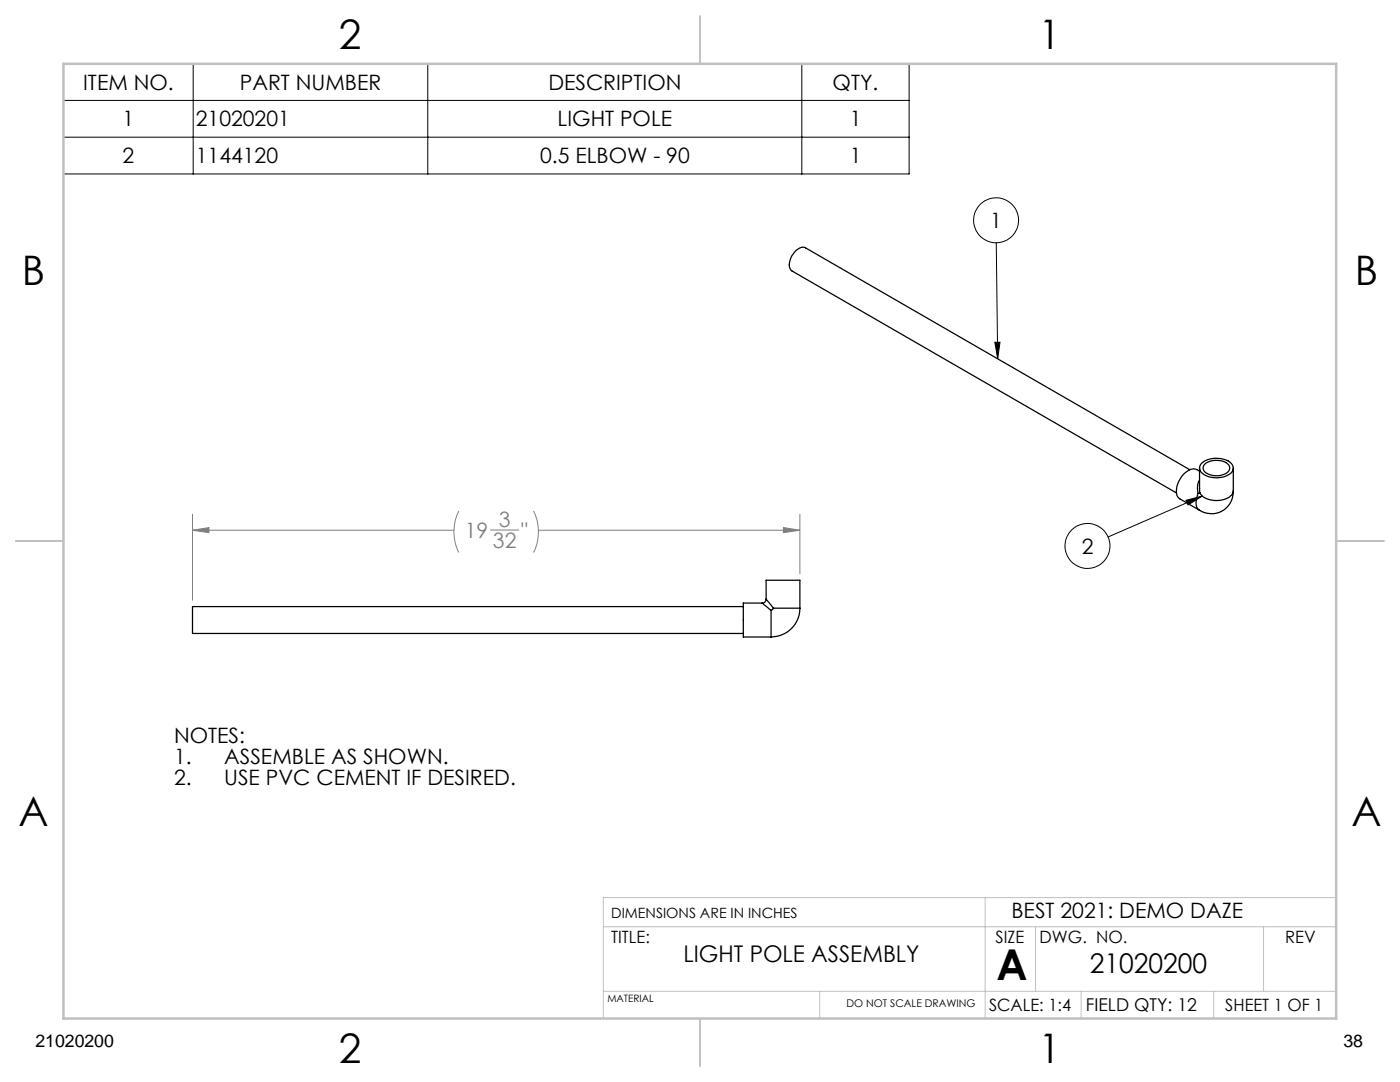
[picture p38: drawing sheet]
<svg xmlns="http://www.w3.org/2000/svg" width="279mm" height="216mm" viewBox="0 0 279 216" stroke-linecap="round" stroke-linejoin="round" font-family="sans-serif">
<defs><g id="words">
<text font-size="8.5" x="198.9" y="195.5">A</text>
<g font-size="8.1">
<text x="67.6" y="9.7">2</text>
<text x="207.3" y="9.7">1</text>
<text x="4.4" y="57">B</text>
<text x="270.4" y="57">B</text>
<text x="3.7" y="164.9">A</text>
<text x="269.7" y="164.9">A</text>
<text x="67.6" y="212.2">2</text>
<text x="207.3" y="212.2">1</text>
</g>
<text font-size="5.4" x="217.5" y="194.1">21020200</text>
<text font-size="4.6" x="136.4" y="191.9">LIGHT POLE ASSEMBLY</text>
<g font-size="4.2">
<text x="16.6" y="17.9">ITEM NO.</text>
<text x="47.9" y="17.9">PART NUMBER</text>
<text x="109.4" y="17.9">DESCRIPTION</text>
<text x="166.2" y="17.9">QTY.</text>
<text x="24.5" y="25.2">1</text>
<text x="39.1" y="25.2">21020201</text>
<text x="111.3" y="25.2">LIGHT POLE</text>
<text x="169.6" y="25.2">1</text>
<text x="24.5" y="32.5">2</text>
<text x="39.1" y="32.5">1144120</text>
<text x="107.8" y="32.5">0.5 ELBOW - 90</text>
<text x="169.6" y="32.5">1</text>
<text x="197.6" y="45.5">1</text>
<text x="215.9" y="110.4">2</text>
<text x="34.7" y="148.2">NOTES:</text>
<text x="34.7" y="152.4">1.</text>
<text x="44.7" y="152.4">ASSEMBLE AS SHOWN.</text>
<text x="34.7" y="156.6">2.</text>
<text x="44.7" y="156.6">USE PVC CEMENT IF DESIRED.</text>
<text x="201.9" y="183.1">BEST 2021: DEMO DAZE</text>
</g>
<g font-size="4.2" fill="#808080">
<text x="92.8" y="107.4">19</text>
<text x="99.6" y="105.1">3</text>
<text x="104" y="107.4">&quot;</text>
<text x="98.4" y="109.3">32</text>
</g>
<g font-size="3.5">
<text x="216.7" y="201.7">FIELD QTY: 12</text>
<text x="7.1" y="208.8">21020200</text>
<text x="268.1" y="208.8">38</text>
</g>
<g font-size="3.4">
<text x="122" y="188.1">TITLE:</text>
<text x="198.7" y="188.1">SIZE</text>
<text x="207.5" y="188.1">DWG. NO.</text>
<text x="256.5" y="188.2">REV</text>
<text x="197.4" y="201.7">SCALE: 1:4</text>
<text x="244.5" y="201.7">SHEET 1 OF 1</text>
</g>
<text font-size="2.8" x="122" y="183.1">DIMENSIONS ARE IN INCHES</text>
<text font-size="2.1" x="168.9" y="201">DO NOT SCALE DRAWING</text>
<text font-size="2" x="121.2" y="200">MATERIAL</text>
</g></defs>
<g fill="none" stroke="#000" stroke-width=".2">
<path d="M12.7 12.7h168.7v22h-168.7zM38.6 12.7v22M85.4 12.7v22M160 12.7v22M12.7 20h168.7M12.7 27.4h168.7M198.8 48.4l.3 23.2M198.5 68.3h1.1l-.5 3.3zM236.7 99.8l3.2-.8-2.8 1.8zM239.9 99l-18.7 8.1"/>
<circle cx="198.8" cy="44" r="4.5"/>
<circle cx="217" cy="108.9" r="4.5"/>
</g>
<path d="M38.4 102.6v17.2M38.4 105.8h52.2M38.4 105.8l3.3-.5v1zM91.6 102a9.2 9.2 0 0 0 0 8.2M97.9 105.8h5.6M106.5 102a9.2 9.2 0 0 1 0 8.2M107.5 105.8h52.1M156.4 105.3l3.2 .5-3.2 .5zM159.6 102.6v11.9" fill="none" stroke="#808080" stroke-width=".2"/>
<path d="M196.6 179.1v24.1M266.7 179.1h-146.3v24.1M120.4 197.8h146.3M120.4 184.9h146.3M163.6 197.8v5.4M206.7 184.9v12.9M215.8 197.8v5.4M242.2 197.8v5.4M252.2 184.9v12.9" fill="none" stroke="#c0c0c0" stroke-width=".2"/>
<path d="M139.7 3.2v9.5M3.1 107.9h9.6M266.7 107.9h9.5M139.7 203.2v9.6" fill="none" stroke="#c0c0c0" stroke-width=".25"/>
<path d="M12.7 12.7h254v190.5h-254z" fill="none" stroke="#c0c0c0" stroke-width=".5"/>
<path d="M198.5 68.3h1.1l-.5 3.3zM236.7 99.8l3.2-.8-2.8 1.8z" fill="#000"/>
<path d="M38.4 105.8l3.3-.5v1zM156.4 105.3l3.2 .5-3.2 .5z" fill="#808080"/>
<g fill="none" stroke="#000" stroke-width=".25">
<path d="M237.5 93.7l-76.7-44.2a2.11 2.11 0 0 0-2.5 1.2 2.67 2.67 0 0 0-.3 3.3l76.8 44.4M239.1 98.5a2.9 2.9 0 0 0 .1 3.2l.2 .1M239.4 94a1.99 1.99 0 0 0-2.8 .3 4.5 4.5 0 0 0-1.5 4.9l.4 .4 3.9 2.2M239.4 93.4v4.9M239.4 95.8l-.4 1.1 .1 1.6M239.4 98.3l-.3 .2M239.9 92.4a4.8 4.8 0 0 1 5.9 .1 1.44 1.44 0 0 1-.9 2.4 4.5 4.5 0 0 1-5.4-1 1.26 1.26 0 0 1 .4-1.5zM240.4 92.6a3.8 3.8 0 0 1 4.8 .2 1.32 1.32 0 0 1-1.1 1.9 3.4 3.4 0 0 1-3.9-1 1.07 1.07 0 0 1 .2-1.1zM246.1 97.9a4.4 4.4 0 0 1-2.1 4 4.4 4.4 0 0 1-4.6-.1M246.1 97.9a2.31 2.31 0 0 1-2.1 1.8 4.4 4.4 0 0 1-4.4-1.1l-.2-.3M246.1 93.4v4.5M152.9 119.6a.73 .73 0 0 1-.8 .7"/>
<path d="M152.9 119.6v-3.8h6.7v5.6M152.9 119.6l1.4 1.8M148.3 121h-109.9v5.4h109.9M152.1 120.3h-3.8v6.8h5.6M152.1 120.3l1.8 1.5M153.9 121.8v5.3M154.3 121.4l-.4 .4M154.3 121.4h5.3M159.6 121.4a5.8 5.8 0 0 1-5.7 5.7"/>
</g>
<use href="#words"/>
</svg>
